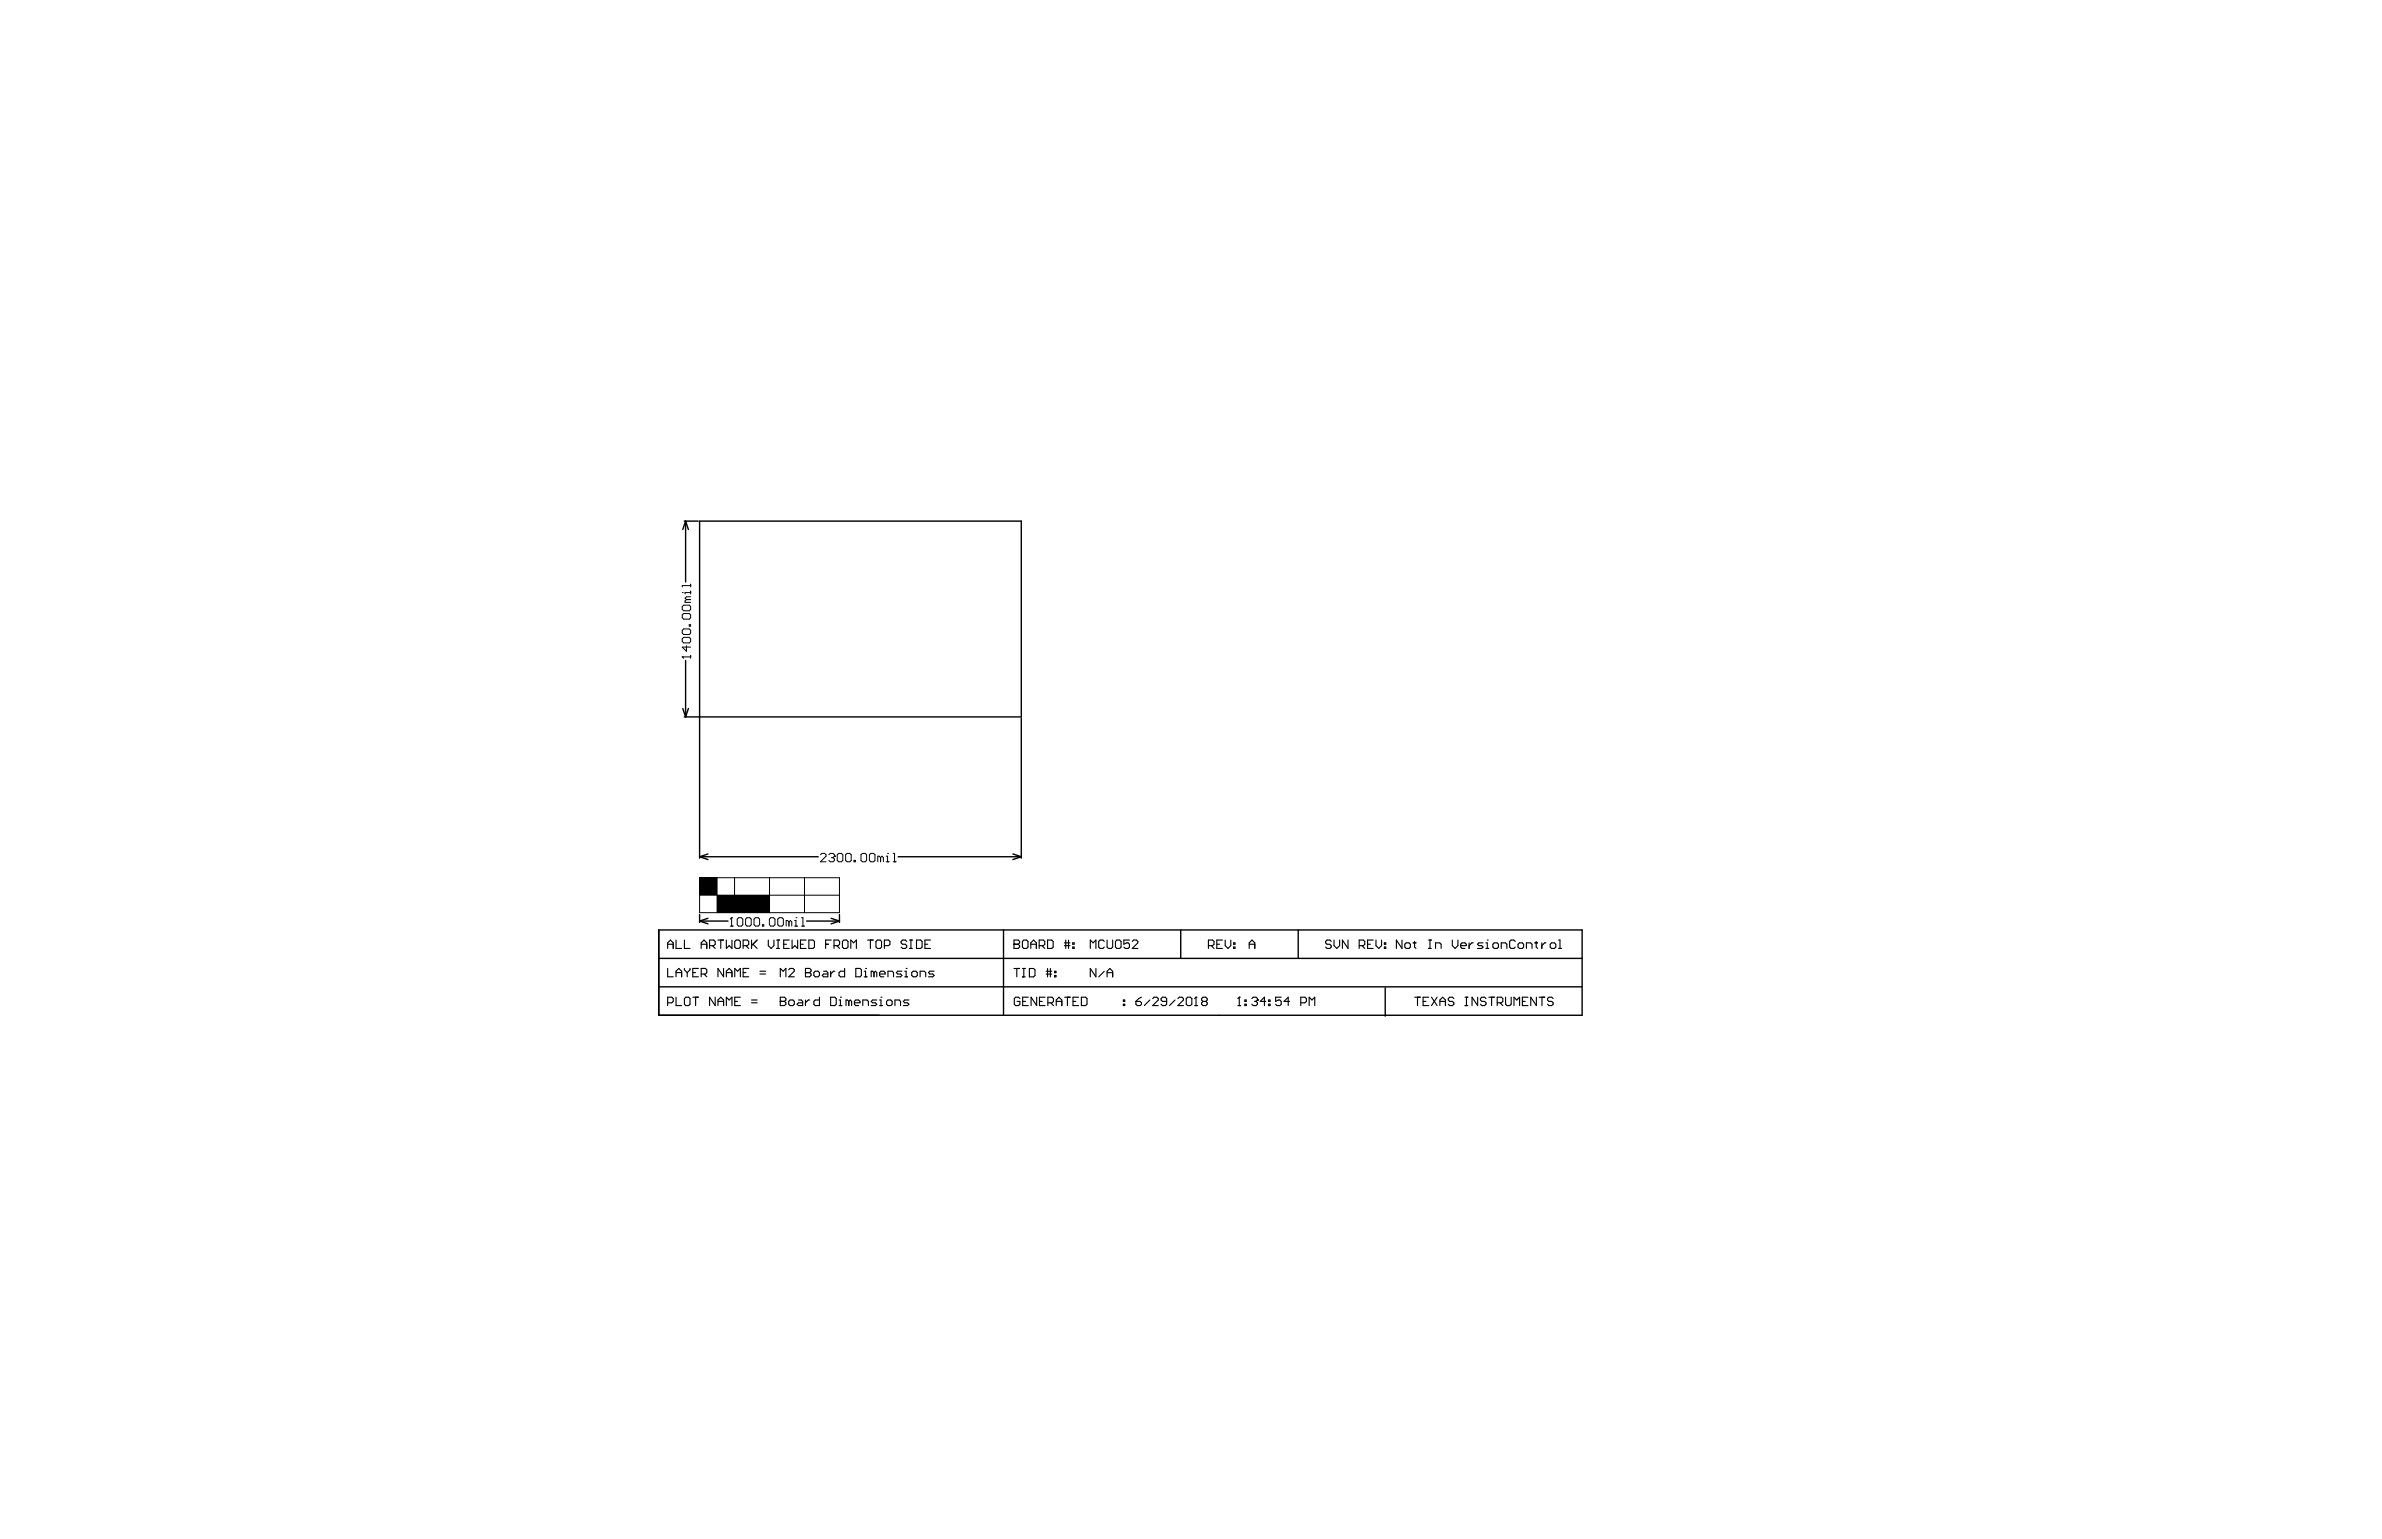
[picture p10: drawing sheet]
<svg xmlns="http://www.w3.org/2000/svg" width="432mm" height="279mm" viewBox="0 0 432 279" stroke-linecap="round" stroke-linejoin="round" font-family="sans-serif">
<g fill="none" stroke="#000" stroke-width=".25">
<path d="M124 94.5h2.6M124.3 94.5l.5 1.5M124.3 94.5l-.5 1.5M124.3 94.5v11M124.3 119.8v10.2M123.8 128.5l.5 1.5M124 130h61.1v-35.5h-58.3v61.1M124.8 128.5l-.5 1.5M185.1 130.2v25.4M126.8 155.3l1.5 .6M126.8 155.3h21.5M128.3 154.8l-1.5 .5"/>
<path d="M162.8 155.3h22.3M183.6 154.8l1.5 .5M185.1 155.3l-1.5 .6M119.4 168.6h167.4v15.5h-167.4zM119.4 178.9h167.4M119.4 173.8h167.4M126.8 165.8v1.5M126.8 167l1.5 .5M126.8 167h5.2M128.3 166.5l-1.5 .5M146.2 167h6M150.7 166.5l1.5 .5"/>
<path d="M152.2 165.8v1.5M152.2 167l-1.5 .5M181.9 168.6v15.5M214 168.6v5.2M235.3 168.6v5.2M251.1 179.1v5.2"/>
</g>
<g fill="none" stroke="#000" stroke-width=".2">
<path d="M121 171.2h1M121 172v-1l.5-.6 .5 .6v1M121 175.6v1.5h1M122.5 170.4v1.6h1.1M122.5 177.1v-1l.6-.5 .5 .5v1M122.5 176.4h1.1M124.1 170.4v1.6h1M124.1 175.6v.2l.5 .6M124.6 176.4v.7M125.1 175.6v.2l-.5 .6M125.6 176.4h.5M126.6 175.6h-1v1.5h1"/>
<path d="M127.1 171.2h1M127.1 176.6h.8l.2-.2v-.6l-.2-.2h-.8v1.5M127.1 172v-1l.5-.6 .5 .6v1M127.6 176.6l.5 .5M128.6 171.5h.8l.2-.3v-.5l-.2-.3h-.8v1.6M129.1 171.5l.5 .5M130.2 170.4h1M130.7 170.4v1.6M131.2 175.6v1.5l-1-1.5v1.5M131.7 170.4v1.6l.5-.5 .5 .5v-1.6M131.7 177.1v-1l.5-.5 .5 .5v1M131.7 176.4h1"/>
<path d="M133.2 177.1v-1.5l.5 .5 .5-.5v1.5M133.4 170.4h.6l.2 .3v1l-.2 .3h-.6l-.2-.3v-1zM134.7 171.5h.8l.2-.3v-.5l-.2-.3h-.8v1.6M134.7 176.4h.5M135.2 171.5l.5 .5M135.7 175.6h-1v1.5h1M136.2 170.4v1.6M136.5 171.2l.7 .8M137.2 170.4l-1 1.1M137.8 176.6h1M137.8 176.1h1M139.3 170.4v1.1l.5 .5 .5-.5v-1.1"/>
<path d="M140.8 172h.5M140.8 170.4h.5M141 170.4v1.6M141.4 177.1v-1.5l.6 .5 .5-.5v1.5M142.1 171.2h.5M143 175.8l.2-.2h.5l.3 .2v.3l-1 1h1M143.1 170.4h-1v1.6h1M143.6 170.4v1.6l.5-.5 .5 .5v-1.6M145.1 171.2h.5M146 176.4h.1M146 175.6h.8l.2 .2v.3l-.2 .3 .2 .2v.3l-.2 .2h-.8zM146 176.4h.8"/>
<path d="M146.1 170.4h-1v1.6h1M146.6 170.4h.8l.2 .3v1l-.2 .3h-.8zM147.5 176.4l.3-.3h.5l.2 .3v.5l-.2 .2h-.5l-.3-.2zM149.3 176.1h.5l.3 .3v.7h-.8l-.2-.2 .2-.3h.8M149.7 171.2h.5M150.6 176.1v1M150.7 170.4h-1v1.6M151.2 171.5h.7l.3-.3v-.5l-.3-.3h-.7v1.6M151.3 176.1h-.2l-.5 .5M151.7 171.5l.5 .5M153 170.4h.5l.2 .3v1l-.2 .3h-.5l-.3-.3v-1zM153.1 175.6v1.5h-.8l-.2-.2v-.5l.2-.3h.8"/>
<path d="M154.2 172v-1.6l.5 .6 .5-.6v1.6M155.1 175.6h.8l.2 .2v1.1l-.2 .2h-.8zM156.7 177.1h.5M156.7 176.1h.2v1M156.9 175.6h.1M157.3 170.4h1M157.8 170.4v1.6M158.4 176.4l-.2-.3h-.3v1M158.4 176.4v.7M158.4 176.4l.3-.3 .2 .3v.7M158.8 170.7l.2-.3h.6l.2 .3v1l-.2 .3h-.6l-.2-.3zM159.4 176.6h1.1v-.2l-.3-.3h-.5l-.3 .3v.5l.3 .2h.5"/>
<path d="M160.3 171.5h.8l.2-.3v-.5l-.2-.3h-.8v1.6M161 177.1v-1h.7l.3 .3v.7M163.5 176.1h-.8l-.2 .3 .2 .2h.5l.3 .3-.3 .2h-.7M164 177.1h.5M164 176.1h.3v1M164.3 175.6h.1M164.4 170.7l-.3-.3h-.5l-.2 .3v.3l.2 .2h.5l.3 .3v.2l-.3 .3h-.5l-.2-.3M164.9 172h.5M164.9 170.4h.5M165.1 170.4v1.6M165.5 176.1h.5l.3 .3v.5l-.3 .2h-.5l-.2-.2v-.5zM166.1 170.4h.8l.3 .3v1l-.3 .3h-.8z"/>
<path d="M166.8 177.1v-1h.8l.2 .3v.7M167.7 171.2h.5M168.7 170.4h-1v1.6h1M169.3 176.1h-.7l-.3 .3 .3 .2h.5l.2 .3-.2 .2h-.8M183.8 171.2h.1M183.8 170.4h.8l.2 .3v.3l-.2 .2 .2 .3v.2l-.2 .3h-.8zM183.8 171.2h.8M183.8 175.6h1M184.3 175.6v1.5M185.3 170.7l.3-.3h.5l.3 .3v1l-.3 .3h-.5l-.3-.3zM185.3 177.1h.5M185.3 175.6h.5"/>
<path d="M185.6 175.6v1.5M186.6 175.6h.8l.2 .3v1l-.2 .2h-.8zM186.9 171.2h1M186.9 172v-1l.5-.6 .5 .6v1M188.4 171.5h.7l.3-.3v-.5l-.3-.3h-.7v1.6M188.9 171.5l.5 .5M189.6 176.6h1.1M189.6 176.1h1.1M189.9 170.4h.8l.2 .3v1l-.2 .3h-.8zM189.9 175.6v1.5M190.4 175.6v1.5M191.2 176.9h.2v.2h-.2z"/>
<path d="M191.2 176.1h.2v.3h-.2zM192.9 171h1.1M192.9 171.5h1.1M193.2 170.4v1.6M193.7 170.4v1.6M194.5 171.7h.2v.3h-.2zM194.5 171h.2v.2h-.2zM197.6 172v-1.6l.6 .6 .5-.6v1.6M198.7 175.6v1.5l-1.1-1.5v1.5M200.2 170.7l-.3-.3h-.5l-.2 .3v1l.2 .3h.5l.3-.3M200.2 176.1l-1 1M200.7 170.4v1.3l.2 .3h.5l.3-.3v-1.3"/>
<path d="M200.7 177.1v-1l.5-.5 .5 .5v1M200.7 176.4h1M202.2 170.7l.3-.3h.5l.2 .3v1l-.2 .3h-.5l-.3-.3zM204.7 170.4h-1v.8l.5-.2h.3l.2 .2v.5l-.2 .3h-.5l-.3-.3M205.3 170.7l.2-.3h.5l.3 .3v.3l-1 1h1M219.1 171.5h.7l.3-.3v-.5l-.3-.3h-.7v1.6M219.6 171.5l.5 .5M220.6 171.2h.5M221.6 170.4h-1v1.6h1M222.1 170.4v1.1l.5 .5 .5-.5v-1.1M223.6 171.7h.3v.3h-.3zM223.6 171h.3v.2h-.3z"/>
<path d="M226.4 172v-1l.6-.6 .5 .6v1M226.4 171.2h1.1M241.3 170.7l-.2-.3h-.5l-.3 .3v.3l.3 .2h.5l.2 .3v.2l-.2 .3h-.5l-.3-.3M241.8 170.4v1.1l.5 .5 .5-.5v-1.1M244.4 170.4v1.6l-1.1-1.6v1.6M246.4 171.5h.7l.3-.3v-.5l-.3-.3h-.7v1.6M246.9 171.5l.5 .5M247.9 171.2h.5M248.9 170.4h-1v1.6h1M249.4 170.4v1.1l.5 .5 .5-.5v-1.1M250.9 171.7h.3v.3h-.3zM250.9 171h.3v.2h-.3z"/>
<path d="M254.1 170.4v1.6l-1-1.6v1.6M254.9 171h.5l.3 .2v.5l-.3 .3h-.5l-.2-.3v-.5zM256.2 171h.5M256.4 170.7v1l.3 .3M259 172h.5M259 170.4h.5M259.2 170.4v1.6M260.2 172v-1h.8l.2 .2v.8M263.3 170.4v1.1l.5 .5 .5-.5v-1.1M264.8 171.5h1v-.3l-.2-.2h-.6l-.2 .2v.5l.2 .3h.6M266.3 171v1M267.1 171h-.3l-.5 .5"/>
<path d="M268.8 171h-.7l-.3 .2 .3 .3h.5l.2 .2-.2 .3h-.8M269.4 172h.5M269.4 171h.2v1M269.6 170.4h.1M270.9 171h.5l.2 .2v.5l-.2 .3h-.5l-.3-.3v-.5zM272.1 172v-1h.8l.3 .2v.8M274.7 170.7l-.3-.3h-.5l-.2 .3v1l.2 .3h.5l.3-.3M275.4 171h.5l.3 .2v.5l-.3 .3h-.5l-.2-.3v-.5zM276.7 172v-1h.8l.2 .2v.8M278.2 171h.5M278.5 170.7v1l.2 .3M279.5 171v1"/>
<path d="M280.3 171h-.3l-.5 .5M281.3 171h.5l.2 .2v.5l-.2 .3h-.5l-.3-.3v-.5zM282.5 172h.5M282.5 170.4h.3v1.6M121 181.8h.8l.2-.2v-.5l-.2-.3h-.8v1.5M122.5 180.8v1.5h1.1M124.1 181.1l.2-.3h.5l.3 .3v1l-.3 .2h-.5l-.2-.2zM125.6 180.8h1M126.1 180.8v1.5M129.6 180.8v1.5l-1-1.5v1.5M130.2 182.3v-1l.5-.5 .5 .5v1M130.2 181.6h1"/>
<path d="M131.7 182.3v-1.5l.5 .5 .5-.5v1.5M133.2 181.6h.5M134.2 180.8h-1v1.5h1M136.2 181.8h1M136.2 181.3h1M141.4 181.6h.1M141.4 180.8h.8l.3 .3v.2l-.3 .3 .3 .2v.3l-.3 .2h-.8zM141.4 181.6h.8M143 181.6l.2-.3h.5l.3 .3v.5l-.3 .2h-.5l-.2-.2zM144.7 181.3h.6l.2 .3v.7h-.8l-.2-.2 .2-.3h.8M146 181.3v1M146.8 181.3h-.3l-.5 .5"/>
<path d="M148.5 180.8v1.5h-.7l-.3-.2v-.5l.3-.3h.7M150.6 180.8h.7l.3 .3v1l-.3 .2h-.7zM152.1 182.3h.5M152.1 181.3h.2v1M152.3 180.8h.1M153.9 181.6l-.3-.3h-.2v1M153.9 181.6v.7M153.9 181.6l.2-.3 .3 .3v.7M154.9 181.8h1v-.2l-.3-.3h-.5l-.2 .3v.5l.2 .2h.5M156.4 182.3v-1h.8l.2 .3v.7M158.9 181.3h-.7l-.3 .3 .3 .2h.5l.2 .3-.2 .2h-.8M159.4 182.3h.6"/>
<path d="M159.4 181.3h.3v1M159.7 180.8h.1M160.7 181.6l.3-.3h.5l.2 .3v.5l-.2 .2h-.5l-.3-.2zM162.2 182.3v-1h.8l.2 .3v.7M164.8 181.3h-.8l-.2 .3 .2 .2h.5l.3 .3-.3 .2h-.7M184.9 181.1l-.3-.3h-.5l-.2 .3v1l.2 .2h.5l.3-.2v-.5h-.5M185.4 181.6h.5M186.4 180.8h-1v1.5h1M187.9 180.8v1.5l-1-1.5v1.5M188.4 181.6h.5M189.4 180.8h-1v1.5h1M189.9 181.8h.8l.3-.2v-.5l-.3-.3h-.8v1.5"/>
<path d="M190.5 181.8l.5 .5M191.5 181.6h1M191.5 182.3v-1l.5-.5 .5 .5v1M193 180.8h1M193.5 180.8v1.5M194.5 181.6h.5M195.5 180.8h-1v1.5h1M196 180.8h.8l.2 .3v1l-.2 .2h-.8zM203.6 182.1h.3v.2h-.3zM203.6 181.3h.3v.3h-.3zM205.9 181.6h.8l.2 .2v.3l-.2 .2h-.5l-.3-.2zM206.9 180.8l-.5 .3-.5 .5"/>
<path d="M208.4 181.3l-1 1M209 181.1l.2-.3h.5l.3 .3v.2l-1 1h1M211.5 181.6h-.8l-.2-.3v-.2l.2-.3h.5l.3 .3v1l-.3 .2h-.5l-.2-.2M213 181.3l-1 1M213.5 181.1l.3-.3h.5l.2 .3v.2l-1 1h1M215 181.1l.3-.3h.5l.3 .3v1l-.3 .2h-.5l-.3-.2zM216.6 182.3h.5M216.8 180.8h.1M216.8 180.8v1.5M216.8 180.8l-.2 .3M218.1 181.6l-.3-.3v-.2l.3-.3h.5l.2 .3v.2l-.2 .3M218.1 181.6l-.3 .2v.3l.3 .2h.5l.2-.2v-.3l-.2-.2"/>
<path d="M218.1 181.6h.5M224.4 182.3h.5M224.6 180.8h.1M224.6 180.8v1.5M224.6 180.8l-.2 .3M225.7 182.1h.2v.2h-.2zM225.7 181.3h.2v.3h-.2zM226.9 181.1l.3-.3h.5l.2 .3v.2M227.4 181.6h.3M227.7 181.6l.2 .2v.3l-.2 .2h-.5l-.3-.2M227.9 181.3h.1M227.9 181.3l-.2 .3"/>
<path d="M229.5 181.6h-1l.7-.8v1.5M230 182.1h.2v.2h-.2zM230 181.3h.2v.3h-.2zM232.3 180.8h-1.1v.8l.5-.3h.3l.3 .3v.5l-.3 .2h-.5l-.3-.2M233.8 181.6h-1l.7-.8v1.5M235.8 181.8h.8l.2-.2v-.5l-.2-.3h-.8v1.5M237.3 182.3v-1.5l.5 .5 .5-.5v1.5M256.5 180.8h1M257 180.8v1.5M258 181.6h.5M259 180.8h-1v1.5h1M259.5 180.8l1 1.5"/>
<path d="M260.5 180.8l-1 1.5M261 181.6h1M261 182.3v-1l.5-.5 .5 .5v1M263.6 181.1l-.3-.3h-.5l-.3 .3v.2l.3 .3h.5l.3 .2v.3l-.3 .2h-.5l-.3-.2M265.6 180.8h.5M265.6 182.3h.5M265.8 180.8v1.5M267.9 180.8v1.5l-1.1-1.5v1.5M269.4 181.1l-.3-.3h-.5l-.2 .3v.2l.2 .3h.5l.3 .2v.3l-.3 .2h-.5l-.2-.2M269.9 180.8h1M270.4 180.8v1.5M271.4 181.8h.8l.2-.2v-.5l-.2-.3h-.8v1.5"/>
<path d="M271.9 181.8l.5 .5M272.9 180.8v1.3l.3 .2h.5l.2-.2v-1.3M274.5 182.3v-1.5l.5 .5 .5-.5v1.5M276 181.6h.5M277 180.8h-1v1.5h1M278.5 180.8v1.5l-1-1.5v1.5M279 180.8h1M279.5 180.8v1.5M281.5 181.1l-.2-.3h-.5l-.3 .3v.2l.3 .3h.5l.2 .2v.3l-.2 .2h-.5l-.3-.2"/>
</g>
<g fill="none" stroke="#000" stroke-width=".18">
<path d="M123.7 119.1h.1M123.7 107.4h.1M123.7 110l.2-.3h1l.3 .3v.5l-.3 .2h-1l-.2-.2zM123.7 119.1h1.5M123.7 119.1l.2 .3M123.9 111.2h1l.3 .3v.5l-.3 .3h-1l-.2-.3v-.5zM123.9 114h1l.3 .3v.5l-.3 .3h-1l-.2-.3v-.5zM123.9 115.6h1l.3 .2v.5l-.3 .3h-1l-.2-.3v-.5zM124.4 117.1v1l-.7-.8h1.5M124.4 108.7l-.2 .3v.2h1M124.4 108.7h.8M124.9 113.3h.3v.2h-.3z"/>
<path d="M125.2 105.9v.5M125.2 107.2v.5M125.2 118.9v.5M125.2 106.2h-1.5v.2M125.2 107.4h-1v.3M125.2 108.2h-.8l-.2 .3 .2 .2M126.8 159.1h25.4v6.4h-25.4zM130 159.1v6.4M133.2 159.1v6.4M139.5 159.1v6.4M145.8 159.1v6.4M148.7 155l.3-.3h.5l.2 .3v.2l-1 1.1h1"/>
<path d="M150.2 155l.3-.3h.5l.3 .3v.2M150.8 155.5h.2M151 155.5l.3 .2v.3l-.3 .3h-.5l-.3-.3M151.3 155.2h.1M151.3 155.2l-.3 .3M152 154.7h.5l.3 .3v1l-.3 .3h-.5l-.2-.3v-1zM153.5 154.7h.6l.2 .3v1l-.2 .3h-.6l-.2-.3v-1zM154.8 156h.3v.3h-.3zM156.3 154.7h.5l.3 .3v1l-.3 .3h-.5l-.2-.3v-1zM157.9 154.7h.5l.2 .3v1l-.2 .3h-.5l-.3-.3v-1zM159.6 155.5l-.2-.3h-.3v1.1M159.6 155.5v.8"/>
<path d="M159.6 155.5l.3-.3 .2 .3v.8M160.6 156.3h.5M160.6 155.2h.3v1.1M160.9 154.7h.1M161.9 156.3h.5M161.9 154.7h.3v1.6M126.8 162.3h25.4M132.4 167.9h.5M132.6 166.4h.1M132.6 166.4v1.5M132.6 166.4l-.2 .3M133.9 166.4h.5l.3 .3v1l-.3 .2h-.5l-.3-.2v-1z"/>
<path d="M135.4 166.4h.5l.3 .3v1l-.3 .2h-.5l-.2-.2v-1zM136.9 166.4h.5l.3 .3v1l-.3 .2h-.5l-.2-.2v-1zM138.2 167.7h.3v.2h-.3zM139.7 166.4h.5l.3 .3v1l-.3 .2h-.5l-.2-.2v-1zM141.2 166.4h.6l.2 .3v1l-.2 .2h-.6l-.2-.2v-1zM143 167.2l-.2-.3h-.3v1M143 167.2v.7M143 167.2l.3-.3 .2 .3v.7M144 167.9h.5M144 166.9h.3v1M144.3 166.4h.1M145.3 167.9h.5"/>
<path d="M145.3 166.4h.3v1.5"/>
</g>
<g fill="#000">
<path d="M126.8 159.1h3.2v3.2h-3.2z" fill-rule="evenodd"/>
<path d="M130 162.3h9.5v3.2h-9.5z" fill-rule="evenodd"/>
</g>
</svg>
